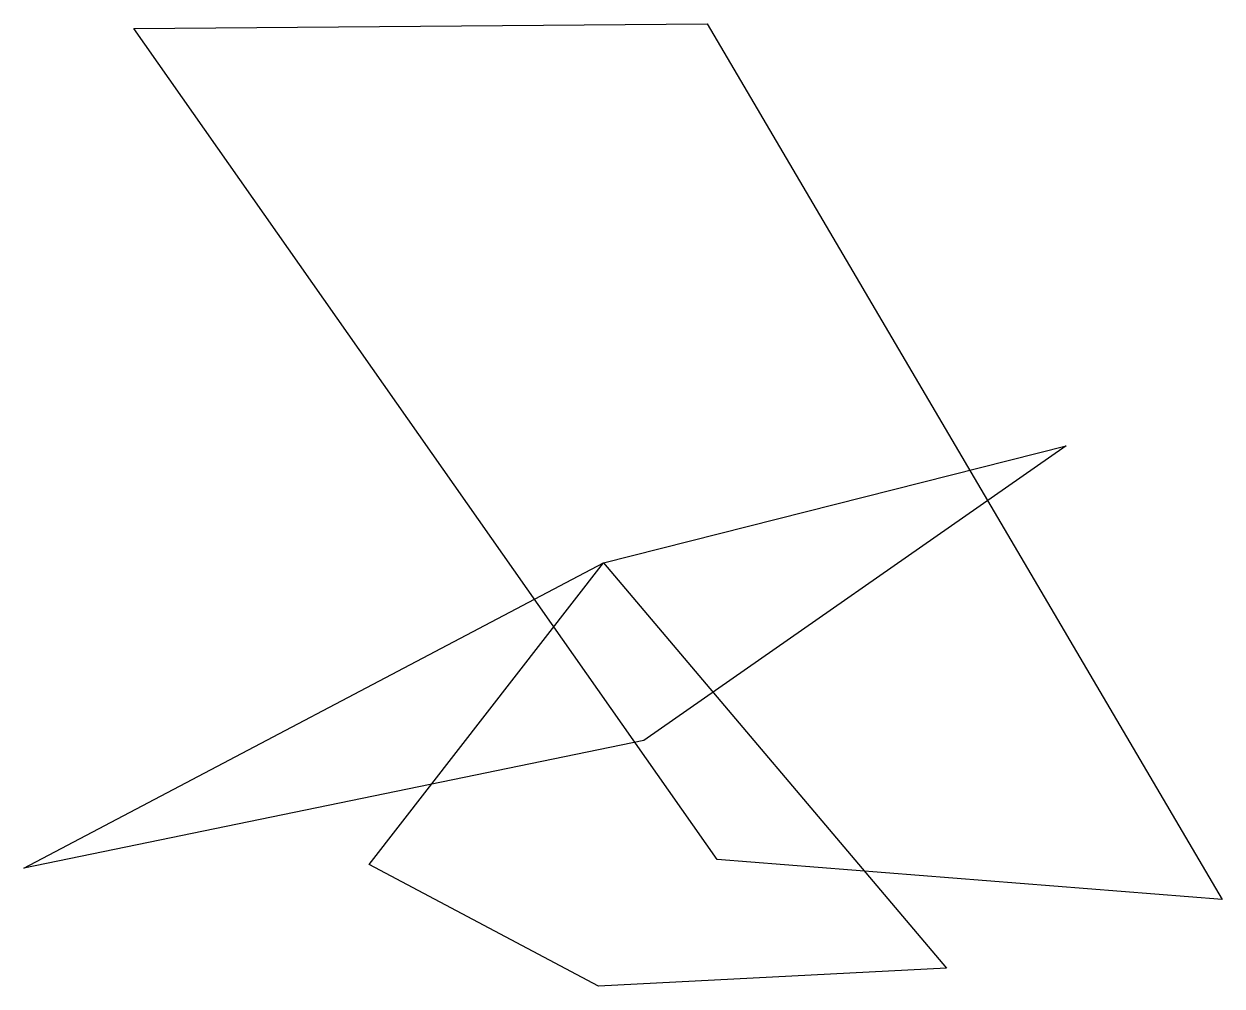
# Model space of a CAD drawing. Extents: x -1.43 to 1.52, y -1.04 to 1.33.
import ezdxf

# ---------------------------------------------------------------- set-up
doc = ezdxf.new("R2010")
doc.units = 0

msp = doc.modelspace()

# ---------------------------------------------------------------- linework, layer by layer
at = {"layer": 'OUTLINE_nt', "linetype": 'CONTINUOUS'}
msp.add_polyline3d([(1.5216, -0.8288, 0), (0.28, -0.7305, 0), (-1.1549, 1.3147, 0), (0.2552, 1.3255, 0), (1.5216, -0.8288, 0)], close=True, dxfattribs=at)
at = {"layer": 'OUTLINE_ot', "linetype": 'CONTINUOUS'}
msp.add_polyline3d([(-0.0125, -1.0415, 0), (-0.5768, -0.7425, 0), (0, 0, 0), (0.8436, -0.9973, 0), (-0.0125, -1.0415, 0)], close=True, dxfattribs=at)
at = {"layer": 'OUTLINE_q', "linetype": 'CONTINUOUS'}
msp.add_polyline3d([(-1.4256, -0.7517, 0), (0, 0, 0), (1.1384, 0.2878, 0), (0.0992, -0.4376, 0), (-1.4256, -0.7517, 0)], close=True, dxfattribs=at)

doc.saveas('drawing.dxf')
